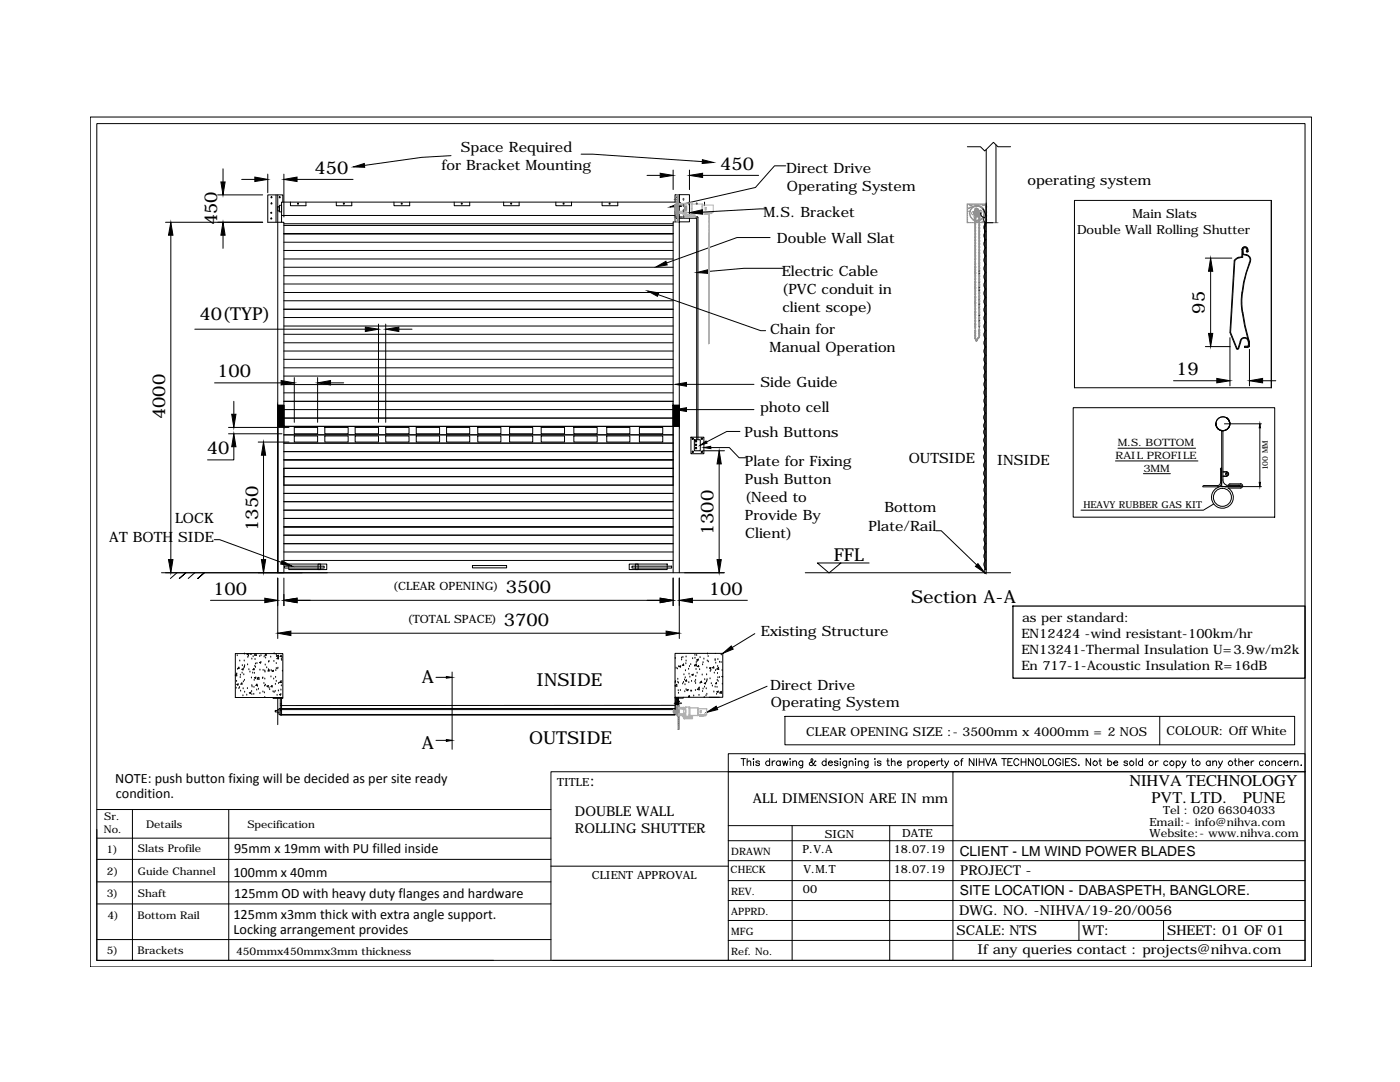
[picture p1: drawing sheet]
<svg xmlns="http://www.w3.org/2000/svg" width="279mm" height="216mm" viewBox="0 0 279 216" stroke-linecap="round" stroke-linejoin="round" font-family="sans-serif">
<defs><g id="words">
<g font-size="3.6">
<text x="62.8" y="34.7">450</text>
<text x="143.7" y="33.9">450</text>
<text x="43.4" y="45" transform="rotate(-90 43.4 45)">450</text>
<text x="39.8" y="63.9">40(TYP)</text>
<text x="240.5" y="62.6" transform="rotate(-90 240.5 62.6)">95</text>
<text x="43.4" y="75.3">100</text>
<text x="234.8" y="74.8">19</text>
<text x="32.9" y="83.7" transform="rotate(-90 32.9 83.7)">4000</text>
<text x="41.3" y="90.6">40</text>
<text x="51.5" y="105.9" transform="rotate(-90 51.5 105.9)">1350</text>
<text x="142.4" y="106.8" transform="rotate(-90 142.4 106.8)">1300</text>
<text x="166.4" y="112">FFL</text>
<text x="42.6" y="118.7">100</text>
<text x="100.9" y="118.3">3500</text>
<text x="141.5" y="118.7">100</text>
<text x="100.6" y="124.8">3700</text>
<text x="181.8" y="120.3">Section A-A</text>
<text x="84.2" y="136.3">A</text>
<text x="107.1" y="136.8">INSIDE</text>
<text x="84.2" y="149.5">A</text>
<text x="105.6" y="148.5">OUTSIDE</text>
</g>
<g font-size="3.3">
<text x="225.4" y="156.7">NIHVA TECHNOLOGY</text>
<text x="229.8" y="160.2">PVT. LTD.</text>
<text x="248" y="160.2">PUNE</text>
</g>
<text font-size="3" x="117.7" y="156.9">:</text>
<g font-size="2.8">
<text x="88.1" y="33.9">for Bracket Mounting</text>
<text x="92" y="30.3">Space Required</text>
<text x="156.9" y="34.6">Direct Drive</text>
<text x="157" y="38.2">Operating System</text>
<text x="205" y="36.9">operating system</text>
<text x="152.4" y="43.3">M.S. Bracket</text>
<text x="155" y="48.4">Double Wall Slat</text>
<text x="156.1" y="55.1">Electric Cable</text>
<text x="156.1" y="58.7">(PVC conduit in</text>
<text x="156.2" y="62.3">client scope)</text>
<text x="153.6" y="70.2">Manual Operation</text>
<text x="153.7" y="66.6">Chain for</text>
<text x="151.8" y="77.2">Side Guide</text>
<text x="151.7" y="82.2">photo cell</text>
<text x="148.6" y="87.1">Push Buttons</text>
<text x="148.6" y="93">Plate for Fixing</text>
<text x="181.4" y="92.4">OUTSIDE</text>
<text x="199" y="92.8">INSIDE</text>
<text x="148.6" y="96.5">Push Button</text>
<text x="148.6" y="100.1">(Need to</text>
<text x="34.9" y="104.3">LOCK</text>
<text x="148.6" y="103.7">Provide By</text>
<text x="148.7" y="107.3">Client)</text>
<text x="173.3" y="106">Plate/Rail</text>
<text x="176.5" y="102.1">Bottom</text>
<text x="21.8" y="108.2">AT BOTH SIDE</text>
<text x="151.8" y="126.9">Existing Structure</text>
<text x="153.7" y="137.6">Direct Drive</text>
<text x="153.8" y="141.2">Operating System</text>
<text x="23" y="156.2">NOTE: push button fixing will be decided as per site ready</text>
<text x="23.1" y="159.3">condition.</text>
<text x="46.7" y="170.2">95mm x 19mm with PU filled inside</text>
<text x="191.5" y="170.8">CLIENT - LM WIND POWER BLADES</text>
<text x="46.6" y="175.1">100mm x 40mm</text>
<text x="46.7" y="179.3">125mm OD with heavy duty flanges and hardware</text>
<text x="191.6" y="178.6">SITE LOCATION - DABASPETH, BANGLORE.</text>
<text x="46.6" y="183.4">125mm x3mm thick with extra angle support.</text>
<text x="46.6" y="186.5">Locking arrangement provides</text>
</g>
<g font-size="2.7">
<text x="150.3" y="160.2">ALL DIMENSION ARE IN mm</text>
<text x="114.7" y="162.8">DOUBLE WALL</text>
<text x="114.7" y="166.1">ROLLING SHUTTER</text>
<text x="191.6" y="174.6">PROJECT -</text>
<text x="191.4" y="182.7">DWG. NO. -NIHVA/19-20/0056</text>
<text x="190.9" y="186.6">SCALE: NTS</text>
<text x="195.1" y="190.4">If any queries contact : projects@nihva.com</text>
<text x="216" y="186.6">WT:</text>
<text x="232.9" y="186.6">SHEET: 01 OF 01</text>
</g>
<g font-size="2.6">
<text x="204" y="124.1">as per standard:</text>
<text x="203.8" y="127.3">EN12424 -wind resistant-100km/hr</text>
<text x="203.8" y="130.5">EN13241-Thermal Insulation U=3.9w/m2k</text>
<text x="203.8" y="133.8">En 717-1-Acoustic Insulation R=16dB</text>
</g>
<g font-size="2.5">
<text x="214.9" y="46.7">Double Wall Rolling Shutter</text>
<text x="226" y="43.5">Main Slats</text>
<text x="160.9" y="146.8">CLEAR OPENING SIZE :- 3500mm x 4000mm = 2 NOS</text>
<text x="232.8" y="146.6">COLOUR: Off White</text>
</g>
<g font-size="2.3">
<text x="78.4" y="117.8">(CLEAR OPENING)</text>
<text x="81.3" y="124.4">(TOTAL SPACE)</text>
</g>
<g font-size="2.2">
<text x="111.2" y="156.9">TITLE</text>
<text x="164.6" y="167.2">SIGN</text>
<text x="180.1" y="167">DATE</text>
<text x="229.4" y="164.8">Email:- info@nihva.com</text>
<text x="229.4" y="167">Website:- www.nihva.com</text>
<text x="232.1" y="162.5">Tel : 020 66304033</text>
<text x="160.2" y="170.1">P.V.A</text>
<text x="178.4" y="170.2">18.07.19</text>
<text x="118.1" y="175.4">CLIENT APPROVAL</text>
<text x="160.2" y="178.1">00</text>
<text x="160.4" y="174.1">V.M.T</text>
<text x="178.4" y="174.1">18.07.19</text>
</g>
<g font-size="2.1">
<text x="20.7" y="166.2">No.</text>
<text x="20.8" y="163.6">Sr.</text>
<text x="29.1" y="165.2">Details</text>
<text x="49.4" y="165.1">Specification</text>
<text x="21.2" y="170.1">1)</text>
<text x="27.5" y="170">Slats Profile</text>
<text x="21.3" y="179">3)</text>
<text x="21.4" y="174.6">2)</text>
<text x="27.5" y="174.6">Guide Channel</text>
<text x="27.5" y="179">Shaft</text>
<text x="21.4" y="183.4">4)</text>
<text x="27.4" y="183.4">Bottom Rail</text>
<text x="21.3" y="190.4">5)</text>
<text x="27.4" y="190.4">Brackets</text>
<text x="47.1" y="190.6">450mmx450mmx3mm thickness</text>
</g>
<g font-size="2">
<text x="223.1" y="89">M.S. BOTTOM</text>
<text x="222.6" y="91.6">RAIL PROFILE</text>
<text x="228.2" y="94.1">3MM</text>
<text x="145.9" y="170.6">DRAWN</text>
<text x="145.8" y="174.1">CHECK</text>
<text x="145.9" y="178.5">REV.</text>
<text x="145.9" y="182.5">APPRD.</text>
<text x="145.9" y="186.5">MFG</text>
<text x="145.9" y="190.5">Ref. No.</text>
</g>
<text font-size="1.9" x="216.2" y="101.4">HEAVY RUBBER GAS KIT</text>
<text font-size="1.5" x="253" y="93.9" transform="rotate(-90 253 93.9)">100 MM</text>
</g></defs>
<!-- layer: 0 -->
<g fill="none" stroke="#000" stroke-width=".2">
<path d="M18 23.4h243.8v169.5h-243.8zM19.3 24.7h241.1v166.9h-241.1zM43.4 38.9h9M44.5 33.7v2.6M48.2 35.8h2.7M53.4 34.7v3.8M55.1 38.9v5.4M55.4 38.9v75.4h1.3v-69.9h-.5v-4.1h78.8v.7M56.7 34.7v8.6M59.3 35.8h11.2M90 31.1l-5.8 .3-11.5 1.6M116 30.8h2.3l21.8 1.4"/>
<path d="M129.1 35h2.7M134.3 33.9v3.9M137.6 33.9v3.9M140.2 35h11.2M156.8 33.1h-2.2l-3.8 4.3-14.9 3.4M193.1 29.3h2.6l.8 .8 1.8-1.7 .9 .9h2.5M196.8 29.8v14.6h1.4M198.8 28.9v15.5M214.4 40h39.3v37.4h-39.3zM33 44.4h19.4M34.1 46.9v64.8M44.5 46.9v2.7"/>
<path d="M55.4 41.3h.4v.8h-.4zM55.8 41h.4v1.3h-.4zM56.2 43h78.5M56.4 40.3v-1.4h-3v5.5h2.8M56.7 44.6h77.6M56.7 46.6h77.6M56.7 45h77.6M56.7 58.4h77.6M56.7 56.7h77.6M56.7 55h77.6M56.7 53.3h77.6M56.7 51.7h77.6"/>
<path d="M56.7 50h77.6M56.7 48.3h77.6M58 40.3v.7h3.1v-.7M67.1 40.3v.7h3.1v-.7M78.6 40.3v.7h3.2v-.7M90.6 40.3v.7h3.1v-.7M100.5 40.3v.7h3.1v-.7M110.9 40.3v.7h3.2v-.7M120.2 40.3v.7h3.1v-.7M131.3 58.8l20.5 7.2h1M134.3 46.6h-77.6h77.6M134.7 41.3h.5"/>
<path d="M134.7 40.3v-1.5h.9v2M134.7 41v3.3M135 40.5l.1 .1-.1 .1M135 43.3h4.2M135 43.5h3.9M137.5 40.3v.6M138.9 43.5l.1 .2v44M139.1 43.3l.2 .1v44.3M140.6 40.3v.7M152.6 41.7l-12.4 .6M153.7 47.4h-6.6l-14.1 5.1M156.3 53.5h-7.8l-7.2 .7"/>
<path d="M195.4 54.3h.1M195.4 54.8h.1M195.4 57.6h.1M195.4 58.1h.1M195.4 53.2h.1M195.4 56.5h.1M195.4 59.8h.1M195.7 42.5l.2 .6 .6 .3-.2 .6 .4 .5M196.2 41.7l.5 1.3v1.5M196.5 45.2v3.3M196.7 44.4v.8M196.7 44.5v69.1"/>
<path d="M196.7 47.8a1.02 1.02 0 0 0 0 1.6 1.07 1.07 0 0 0 0 1.7 1.07 1.07 0 0 0 0 1.6 1.04 1.04 0 0 0 0 1.7 1.07 1.07 0 0 0 0 1.6 1.07 1.07 0 0 0 0 1.7 1.07 1.07 0 0 0 0 1.6M196.7 59.4a1.04 1.04 0 0 0 0 1.6M196.7 44.5a1.04 1.04 0 0 0 0 1.7M196.7 46.2a1.04 1.04 0 0 0 0 1.6M196.8 40.8v73.6h-.3v-70M240.6 51.5h5.2M241.6 54.1v12.4M246.3 52.1l-.8 14.2M247.3 51.5l-.5 .2-.4 .4-.8 14.2 1.3 3.3M247.8 49.8a.61 .61 0 0 1 .7-.6 .61 .61 0 0 1 .6 .7M247.9 58.3l-.2 1.7 .2 2.3M247.9 49.8l-.1 1.5a1.67 1.67 0 0 0-1.5 .7"/>
<path d="M247.9 49.9a.53 .53 0 0 1 .6-.6 .53 .53 0 0 1 .5 .6M248 49.9v1.4l-.8 .2M248 58.3l-.2 2.3 .2 1.7M248 50.8l.8 .2M248 49.9a.4 .4 0 0 1 .5-.5 .4 .4 0 0 1 .3 .5M248.1 49.9v.8l.7 .1M248.7 50.1l.2 .2 .2-.1M248.8 50.8a1.08 1.08 0 0 1 .6 1.7M248.8 50.9a.95 .95 0 0 1 .5 1.5M248.8 50.1h.1M248.8 50v.1M248.9 49.9l-.1 .3"/>
<path d="M249 50v.2M249.1 49.9v.3M249.3 52.5l-1.1 3.8-.3 2M249.4 52.5l-.6 1.9-.8 3.9M38.9 65.7h34M42.8 76.4h13.3M56.7 76.7h77.6M56.7 75h77.6M56.7 73.4h77.6M56.7 71.7h77.6M56.7 70h77.6M56.7 68.4h77.6"/>
<path d="M56.7 66.7h77.6M56.7 65.1h77.6M56.7 63.4h77.6M56.7 61.7h77.6M56.7 60h77.6M56.7 78.4h77.6M58.7 75.3v9M63.4 75.3v9M66 76.4h2.6M75.5 64.7v19.6M77 64.7v19.6M79.6 65.7h2.6"/>
<path d="M137 76.7h13.5M195.4 60.9h.1M195.4 63.1h.1M195.4 64.2h.1M195.4 61.4h.1M195.4 65.2v.1M196.7 61a1.04 1.04 0 0 0 0 1.6M196.7 62.7a1.04 1.04 0 0 0 0 1.6M196.7 64.3a1.04 1.04 0 0 0 0 1.6M196.7 66a1.04 1.04 0 0 0 0 1.6M196.7 67.6a1.04 1.04 0 0 0 0 1.6 1.07 1.07 0 0 0 0 1.7 1.07 1.07 0 0 0 0 1.6 1.07 1.07 0 0 0 0 1.7 1.07 1.07 0 0 0 0 1.6 1.07 1.07 0 0 0 0 1.7M196.7 77.5a1.04 1.04 0 0 0 0 1.6"/>
<path d="M196.7 79.2a1.04 1.04 0 0 0 0 1.6M234.2 76h8.6M240.6 69.2h4.9M245.5 66.4l1.3 3.2M245.5 67.4v9.6M247.1 69.5h-.2M247.2 69.5l-.2 .2-.3-.1M247.9 62.3l.5 2.8 .8 3v1l-.8 .1M248 62.3l.5 2.7 .9 3.1v1.1l-.4 .1h-.6v-.2l.7-.2v-.7M249 67.7a.87 .87 0 0 0-.9-.3 .87 .87 0 0 0-.6 .8l-.4 1.3M249.1 68.2a.74 .74 0 0 0-.7-.7 .74 .74 0 0 0-.8 .7l-.4 1.4M249.4 69.7v7.3"/>
<path d="M252 76h2.6M45.6 85.3h12.1M45.6 86.6h10.7M46.7 89.1v2.7h-5.3M46.7 80.1v2.6M51.5 88.2h6.2M52.6 90.8v20.9M55.4 85.3v29M55.5 85.3v29M56.7 85.1h77.6v11.7h-77.6v-3.3h77.6M56.7 98.5h77.6M56.7 95.1h77.6"/>
<path d="M56.7 91.8h77.6M56.7 90.1h77.6M56.7 88.4h77.6M56.7 86.8h77.6M56.7 83.4h77.6M56.7 81.7h77.6M56.7 80.1h77.6M58.7 87h4.7v1.2h-4.7zM58.7 85.3h4.7v1.3h-4.7zM64.8 87h4.7v1.2h-4.7zM64.8 85.3h4.7v1.3h-4.7zM70.9 87h4.6v1.2h-4.6z"/>
<path d="M70.9 85.3h4.6v1.3h-4.6zM77 87h4.6v1.2h-4.6zM77 85.3h4.6v1.3h-4.6zM83.1 87h4.6v1.2h-4.6zM83.1 85.3h4.6v1.3h-4.6zM89.1 87h4.6v1.2h-4.6zM89.1 85.3h4.6v1.3h-4.6zM95.3 87h4.7v1.2h-4.7zM95.3 85.3h4.7v1.3h-4.7zM101.7 87h4.6v1.2h-4.6zM101.7 85.3h4.6v1.3h-4.6zM108 87h4.7v1.2h-4.7z"/>
<path d="M108 85.3h4.7v1.3h-4.7zM114.5 87h4.7v1.2h-4.7zM114.5 85.3h4.7v1.3h-4.7zM121.1 87h4.6v1.2h-4.6zM121.1 85.3h4.6v1.3h-4.6zM127.6 87h4.7v1.2h-4.7zM127.6 85.3h4.7v1.3h-4.7zM137 81.7h13.5M137.9 87.2h2.6v3.3h-2.6zM138.6 87.7h1.2v2.2h-1.2zM140.2 89.9h4.4M141.8 89.3h3.8l1.9 2h1.4"/>
<path d="M143.5 92.6v19.1M147.7 86.1h-2.7l-4 2.1M196.7 85.4a1.04 1.04 0 0 0 0 1.6 1.07 1.07 0 0 0 0 1.7M196.7 88.7a1.04 1.04 0 0 0 0 1.6M196.7 90.3a1.04 1.04 0 0 0 0 1.7M196.7 92a1.04 1.04 0 0 0 0 1.6M196.7 93.6a1.04 1.04 0 0 0 0 1.7M196.7 95.3a1.04 1.04 0 0 0 0 1.6M196.7 82.5a1.04 1.04 0 0 0 0 1.6M196.7 84.1a1.04 1.04 0 0 0 0 1.6M196.7 96.9a1.04 1.04 0 0 0 0 1.7 1.07 1.07 0 0 0 0 1.6 1.07 1.07 0 0 0 0 1.7 1.07 1.07 0 0 0 0 1.6 1.07 1.07 0 0 0 0 1.7 1.07 1.07 0 0 0 0 1.6M196.7 80.8a1.04 1.04 0 0 0 0 1.6"/>
<path d="M214.2 81.4h40.2v21.8h-40.2zM222.6 92h16.5M223.1 89.4h15.5M228.2 94.5h5.4M240.1 97.1h2.9M240.3 96.9h2.7M240.3 96.9l-.3 .2M242.7 84.6h.1M243.3 85.7a1.38 1.38 0 0 1 .1-2.4 1.38 1.38 0 0 1 2 1.2 1.38 1.38 0 0 0-2-1.1 1.38 1.38 0 0 0-.1 2.3M243.6 96.3l-.3 .5-.3 .1M243.7 85.8l.1 .2M243.8 93.4l-.2 .1v2.8"/>
<path d="M243.8 86v11.1h3.7l-.2-.3h-2.5a1.12 1.12 0 0 1-.7-1M243.8 96.3a.83 .83 0 0 1-.8 .8M244.1 94.1h.7a.44 .44 0 0 1 .4 .5 .44 .44 0 0 1-.4 .4l-.7 .1M244.1 94.2h.7a.4 .4 0 0 1 .4 .4 .4 .4 0 0 1-.4 .4h-.7M244.1 85.9v9.9M244.4 84.6h7.3M244.8 83.4a1.38 1.38 0 0 1-.1 2.4 1.38 1.38 0 0 1-2-1.3M244.8 83.3a1.42 1.42 0 0 1-.1 2.5 1.42 1.42 0 0 1-2.1-1.3M245.3 96.8h2.3M245.4 96.5l-.2 .3M245.5 84.5h.1M245.5 96.5h2.1"/>
<path d="M247.6 96.5a.44 .44 0 0 1 .4 .4 .44 .44 0 0 1-.4 .5h-2.5a2.18 2.18 0 0 1 .1 3.6 2.18 2.18 0 0 1-3.4-1.4 2.18 2.18 0 0 1 2.7-2.5h3.1l.1-.1-.1-.2M247.8 97.1h3.9M251.4 85.4v10.9M32.2 114.3h112.4M35.3 114.3l-1.3 1.1M35.8 115.4l1.3-1.1-1.3 1.1M38.9 114.3l-1.3 1.1M39.5 115.4l1.3-1.1-1.3 1.1M42 119.8h10.8M42.8 107.7h1l12.3 4.5M55.4 115.3v12.1M56.7 111.8h77.6"/>
<path d="M56.7 110.1h77.6M56.7 108.5h77.6M56.7 106.8h77.6M56.7 105.1h77.6M56.7 103.4h77.6M56.7 101.8h77.6M56.7 115.3v5.5M56.7 100.1h77.6M56.8 113h7.9v.4h-7.9zM57.6 112.6h7.6v1.1h-7.6zM59.3 119.8h72.5M63.5 112.6h.5v1.1h-.5z"/>
<path d="M94.3 112.8h6.8v.5h-6.8zM125.6 112.6h7.6v1.1h-7.6zM126.1 113h7.9v.4h-7.9zM126.8 112.6h.6v1.1h-.6zM134.3 114.3v-70h3.3v-5.5h-2v75.5M134.3 115.3v5.5M135.6 115.3v12.1M138.2 119.8h11M160.7 114.3h41M167.8 112.3l-2.3 2-2.4-2h10.4M186.8 105.9h1l7.1 6.8M196.5 113.6h.3"/>
<path d="M196.7 106.8a1.04 1.04 0 0 0 0 1.7M196.7 108.5a1.04 1.04 0 0 0 0 1.6M196.7 110.2a1.04 1.04 0 0 0 0 1.6M196.7 111.8a1.04 1.04 0 0 0 0 1.6M242.2 100.6l-2 1.2h-24.5M47 130.4h9.4v8.8h-9.4zM47 134.7l.2-.3 .1 .5-.3-.1M47.1 137.3h.1M47.2 136h.1M47.3 134.5h.1M47.3 136.6l.3-.1-.1 .2zM47.3 130.8h.1"/>
<path d="M47.4 133.5h.1M47.7 137.4h.1M47.7 133.1v.3h-.2zM47.8 137.2h.1M47.9 131.9h.1M47.9 135.2h.1M48 134.7h.1M48 137.9h.1M48.3 136.3v.2h-.2zM48.3 133.5l.3-.1-.1 .3zM48.3 134.3h.1M48.4 132.8h.1"/>
<path d="M48.5 138.8h.1M48.5 137.4h.1M48.6 136h.1M48.7 134.6h.1M48.7 133.3h.1M48.7 131.9h.1M48.8 130.5h.1M48.8 135.7h.1M48.8 133.1h.1M48.8 132.8h.1M48.8 138.1h.1M49.2 138.7h.1"/>
<path d="M49.4 137.4h.1M49.4 132.7h.1M49.5 131.2h.1M49.5 130.4l-.2 .1 .2 .2 .1-.3M49.6 130.9h.1M49.7 133.6h.1M49.9 134.1h.1M50 130.4h.1M50.1 138.2h-.3l.2 .2M50.1 138.1l-.1 .3M50.2 135.3h.1M50.2 138h.1"/>
<path d="M50.3 138.6h.1M50.3 131.5h.1M50.3 136.8h.1M50.3 137.1h.1M50.4 134.3h.1M50.5 131h.1M50.6 138.5h.1M50.7 137.1h.1M50.7 133.4v.2h-.2zM50.7 135.7h.1M50.8 134.4h.1M50.8 130.7l.3-.3 .1 .4z"/>
<path d="M50.8 135.2l.3-.1-.1 .3zM50.9 133h.1M50.9 131.6h.1M51 132.5h.1M51 133.2h.1M51.2 137.7h.1M51.3 132.4h.1M51.3 136.5v.3h-.2zM51.3 135.5l.4-.3v.3zM51.4 136.9h.1M51.4 135.4h.1M51.6 137.5h.1"/>
<path d="M51.8 132.2l.3-.1-.1 .2zM51.8 131h.1M51.9 138.4h.1M51.9 133.7h.1M52.1 130.8h.1M52.4 135.4h.1M52.5 135.3h.1M52.5 138.1h.1M52.5 133.8h.1M52.7 136.4h.1M52.7 131.1h.1M52.8 138.2h.1"/>
<path d="M52.8 136.9h.1M52.8 135.5h.1M52.8 133.9h.1M52.8 139.2h.1M52.9 134.1h.1M52.9 132.7h.1M53 136.7h.1M53 131.3h.1M53.1 130.5v.3h-.2zM53.2 133.3h.1M53.3 136.9l.3-.1-.1 .3zM53.6 133.6h.1"/>
<path d="M53.6 132.1h.1M53.7 132h.1M53.7 137.3h.1M53.7 133.6v.3h-.2zM53.8 137.6h.1M54 131.1h.1M54.1 135.1h.1M54.1 133.8h.1M54.3 136.8v.3l-.2-.1zM54.3 133.9l.3-.1-.1 .2zM54.5 139.2v.1h1.9v-.1M54.5 138h.1"/>
<path d="M54.6 135.5h.1M54.7 132h.1M54.7 130.5h.1M54.7 138.2h.1M54.9 138h.1M55 136.6h.1M55 135.2h.1M55 133.8h.1M55.1 132.4h.1M55.1 133.4h.1M55.1 130.7h.1M55.1 136h.1"/>
<path d="M55.2 131h.1M55.3 133.5h.1M55.3 138.8h.1M55.3 130.8h.3l-.1 .2zM55.4 139.2v5.4M55.5 133.3h.1M55.6 137.9h.1M55.6 131.1v.4l-.3-.1zM55.6 136.4h.1M55.8 138.6l.3-.1-.1 .2zM55.9 139.3v3.4h.3v-3.4M56.1 137.7h.1"/>
<path d="M56.1 130.8v.2h-.2zM56.1 135.8v.4h-.3zM56.1 131.6h.1M56.1 136.8h.1M56.2 131.8h.1M56.3 131.2h.1M56.4 133.9h.1M58.1 126.4h74.8M87 135.2h2.1M90.2 134.1v15.4M134.7 139.1v3.6h-78.6M134.7 130.4h9.5v8.7h-9.5z"/>
<path d="M134.7 136.8l.4-.2v.3h-.4M134.7 135.9h.1l-.1 .2M134.8 131.4h.1M134.8 140l.6 .3M134.8 139.4l.6 .4M134.8 139.3l.6 .3M134.8 139.8l.6 .4M134.8 139.6l.6 .3M134.9 133.3h.1M135 139.2l.4 .2M135.2 133.5h.1M135.3 136.1h.1"/>
<path d="M135.3 135.5h.1M135.3 139.2h.1M135.4 139.3v3.3h-.2l-.2-.5 .1-.3h-.2l.4-.7v-1.5h-.4v2M135.4 137.8h.1M135.4 136.3h.1M135.4 138.3h.1M135.4 139.1v5.5M135.4 133h.1M135.5 139.9l.1 .1M135.6 133l.3-.1-.1 .2zM135.8 137.8h.1M136 131.7h.1"/>
<path d="M136 131.3h.1M136.2 136.5h.1M136.3 131.2h.1M136.4 139.1v.2h-1.7M136.4 136.2h.1M136.4 132.5l.1 .3-.3-.1zM136.5 134.6h.1M136.6 135.7h.1M136.7 138h.1M136.7 136.6h.1M136.8 135.2h.1M136.8 133.8h.1"/>
<path d="M136.9 132.4h.1M136.9 131.1h.1M136.9 137.6h.1M136.9 131.9h.1M137 135.7v.2h-.2zM137 137.7l.3-.1v.2zM137.4 133.5h.1M137.5 136.2h.1M137.5 134.5h.1M137.6 138.8v.3h-.2zM137.6 133h.1M137.7 135.1h.1"/>
<path d="M137.9 132.6h.1M137.9 137.9h.1M138 136h.1M138 137.9h.1M138.1 134.6l.3-.1-.1 .3zM138.2 131.4h.1M138.4 138.9h.1M138.6 132.9h.1M138.6 132.8l.4-.3v.4zM138.7 131.3h.1M138.7 130.8h.1M138.7 136h.1"/>
<path d="M138.8 137.8h.1M138.8 136.4h.1M138.8 135.7h.1M138.9 135h.1M138.9 133.6h.1M139 132.2h.1M139 130.8h.1M139.1 131.6l.3-.1-.1 .3zM139.1 134.3h.1M139.1 132h.1M139.2 137.6l.3-.4v.5zM139.2 133l.2-.2 .1 .2z"/>
<path d="M139.5 138.8h.1M139.5 137.3h.1M139.6 133.6h.1M139.7 131.2h.1M139.7 136.3h.1M140 135.9l.1 .3-.3-.1zM140.1 134.7h.1M140.2 132.7h.1M140.2 138h.1M140.3 132.2h.1M140.3 137.5h.1M140.5 131.5h.1"/>
<path d="M140.5 139.1h.1M140.6 136.3l.3-.1-.1 .3zM140.6 137.1h.1M140.6 135.6h.1M140.9 138.8h.1M140.9 137.4h.1M141 136h.1M141 134.6h.1M141.1 133.3h.1M141.1 138.5h.1M141.1 135.9h.1M141.1 135.6h.1"/>
<path d="M141.2 131.9h.1M141.2 130.5h.1M141.3 131h.1M141.4 132.1h.1M141.5 139.1h2.1M141.6 133.3l.3-.1-.1 .3zM141.7 135.5h.1M141.7 134h.1M141.9 133.7h.1M142 136.4h.1M142.2 136.9h.1M142.2 133.3l.2-.3 .1 .3z"/>
<path d="M142.5 138.1h.1M142.6 134.3h.1M142.7 131.6h.1M142.7 131.8h.1M142.7 137.1h.1M142.7 130.4h.1M142.8 133.8h.1M142.8 132.3h.1M143 136.2v.2h-.2zM143 138.5h.1M143.1 133.5l.3-.3v.4zM143.1 138l.3-.1-.1 .3z"/>
<path d="M143.1 137.1h.1M143.1 135.7h.1M143.2 134.4h.1M143.2 133h.1M143.3 131.6h.1M143.3 135.2h.1M143.3 136h.1M143.6 135.2h.1M143.6 132.2h.1M143.7 138.2h.1M143.9 132.2h.1M143.9 130.7h.1"/>
<path d="M143.9 138l.1 .3h-.3zM144.1 133.8h.1M144.2 136.5h.1M144.2 134.9l-.1 .1 .1 .1M150.6 126.4l-4.5 2.8M153.1 136.9l-10 4.4M55.4 141.8h-.5v.3h.5M55.4 141.6h.3M55.4 142.2h.3M55.9 140.4h.3M55.9 141.8h.3M55.9 141.5h.3"/>
<path d="M56.2 141.6h78.5M56.2 142.6h78.5M87 147.7h2.1M134.5 140.3h1.5l-1.2 .1M134.7 141.4h-79v1.2h.2M134.7 140.7l-78.8 .1M134.8 140.3h.7M134.8 140.2l.3 .1M135.1 141.7h.2l-.1 .6zM135.5 140.4v5.1M145.3 154v37.6M147.9 151.4h.9"/>
<path d="M148.4 151.4v1.4M149.1 152.1l.4-.3 .3 .1v.9M149.1 151.4v1.4M150.4 151.4v.1zM150.4 151.9v.9M151.6 152a.4 .4 0 0 0-.4-.2 .4 .4 0 0 0-.4 .2l.7 .3 .1 .3a.4 .4 0 0 1-.4 .2 .4 .4 0 0 1-.4-.2M153.6 152a.45 .45 0 0 0-.7 0 .45 .45 0 0 0 0 .6 .45 .45 0 0 0 .7 0M153.6 151.4v1.4M154.1 151.8v1M154.7 151.8l-.4 .1-.2 .3M155.7 152a.45 .45 0 0 0-.6 0 .45 .45 0 0 0 0 .6 .45 .45 0 0 0 .6 0M155.7 151.8v1"/>
<path d="M156.2 151.8l.2 1 .3-1 .3 1 .2-1M156.6 142.9h101.8v5.7h-101.8zM157.7 151.4v.1zM157.7 151.9v.9M158.2 152.1l.4-.3 .3 .1 .1 .9M158.2 151.8v1M160.2 151.8v1.3l-.3 .1-.3-.1M160.2 152a.45 .45 0 0 0-.7 0 .45 .45 0 0 0 0 .6 .45 .45 0 0 0 .7 0M162.8 152l-.1-.2a.87 .87 0 0 1-1.1 .9v-.5l.6-.5-.2-.3-.1 .2v.3l.6 .8 .3 .1v-.2M164.9 152a.45 .45 0 0 0-.7 0 .45 .45 0 0 0 0 .6 .45 .45 0 0 0 .7 0M164.9 151.4v1.4M165.3 152.2h.8a.44 .44 0 0 0-.6-.3 .44 .44 0 0 0-.2 .6 .44 .44 0 0 0 .7 .2l.1-.1"/>
<path d="M167.2 152a.4 .4 0 0 0-.3-.2 .4 .4 0 0 0-.4 .2l.7 .3v.3a.4 .4 0 0 1-.3 .2 .4 .4 0 0 1-.4-.2M167.7 151.4v.1zM167.7 151.9v.9M169 151.8l-.1 1.3-.2 .1-.3-.1M169 152a.45 .45 0 0 0-.7 0 .45 .45 0 0 0 0 .6 .45 .45 0 0 0 .7 0M169.5 152.1l.3-.3 .4 .1v.9M169.5 151.8v1M170.7 151.4v.1zM170.7 151.9v.9M171.3 152.1l.3-.3 .3 .1 .1 .9M171.3 151.8v1M173.2 151.8v1.3l-.2 .1-.4-.1"/>
<path d="M173.2 152a.43 .43 0 0 0-.6 0 .43 .43 0 0 0 0 .6 .43 .43 0 0 0 .6 0M174.6 151.4v.1zM174.6 151.9v.9M175.8 152a.41 .41 0 0 0-.7 0l.6 .3 .1 .3a.41 .41 0 0 1-.7 0M177 151.8h.4M177.2 151.4v1.1v.2l.3 .1M177.9 152.1l.3-.3 .4 .1v.9M177.9 151.4v1.4M179.1 152.2h.8a.44 .44 0 0 0-.7-.3 .44 .44 0 0 0 .1 .8 .38 .38 0 0 0 .6-.1M181.2 152a.43 .43 0 0 1 .6 0 .43 .43 0 0 1 0 .6 .43 .43 0 0 1-.6 0M181.2 151.8v1.4M182.4 151.8v1"/>
<path d="M183 151.8l-.4 .1-.2 .3M184.5 152a.45 .45 0 0 1 .7 0 .45 .45 0 0 1 0 .6 .45 .45 0 0 1-.7 0M184.5 151.8v1.4M185.7 152.2h.8a.44 .44 0 0 0-.7-.3 .44 .44 0 0 0 .1 .8 .38 .38 0 0 0 .6-.1M187 151.8v1M187.6 151.8l-.4 .1-.2 .3M187.7 151.8h.5M187.9 151.4v1.1l.4 .3M188.5 151.8l.4 1 .4-1M188.9 152.8l-.4 .4M190.2 154h-80.2v37.6M191.7 151.8h.4"/>
<path d="M192.2 151.4l-.3 .2v1.2M194.4 151.4v1.4l-1-1.4v1.4M194.9 151.4v1.4M195.4 151.4v1.4M195.4 152h1M196.4 151.4v1.4M196.7 151.4l.5 1.4 .6-1.4M197.9 152.8l.5-1.4 .5 1.4M198 152.3h.7M199.9 151.4h.9M200.4 151.4v1.4M201.1 152h.6"/>
<path d="M202 151.4h-.9v1.4h.9M203.3 151.7a.59 .59 0 0 0-.8-.2 .59 .59 0 0 0-.1 .9l.3 .4h.3l.3-.4M203.8 152h.9M203.8 151.4v1.4M204.7 151.4v1.4M206.2 151.4v1.4l-1-1.4v1.4M206.8 151.6a.63 .63 0 0 1 .9 .1 .63 .63 0 0 1-.1 .9 .63 .63 0 0 1-.9-.1 .63 .63 0 0 1 .1-.9zM208.2 151.4v1.4h.8M209.4 151.6a.63 .63 0 0 1 .8 .1 .63 .63 0 0 1 0 .9 .63 .63 0 0 1-.9-.1 .63 .63 0 0 1 .1-.9zM211.7 151.7a.59 .59 0 0 0-.9-.2 .59 .59 0 0 0-.1 .9 .48 .48 0 0 0 .6 .4 .48 .48 0 0 0 .4-.6h-.4M212.1 151.4v1.4M212.7 152h.5"/>
<path d="M213.5 151.4h-.8v1.4h.8M214.8 151.6a.52 .52 0 0 0-.5-.2 .52 .52 0 0 0-.5 .3l.9 .5 .1 .4a.59 .59 0 0 1-1 0M215.2 152.7h.2zM217.6 151.4v1.4l-.8-1.4v1.4M219.3 151.8h.5M219.5 151.4v1.1l.4 .3M221.1 152a.45 .45 0 0 1 .6 0 .45 .45 0 0 1 0 .6 .45 .45 0 0 1-.6 0M221.1 151.4v1.4M222.3 152.2h.8a.44 .44 0 0 0-.7-.3 .44 .44 0 0 0 .1 .8 .38 .38 0 0 0 .6-.1M225 152a.4 .4 0 0 0-.3-.2 .4 .4 0 0 0-.4 .2l.7 .3v.3a.4 .4 0 0 1-.3 .2 .4 .4 0 0 1-.4-.2M226.8 151.4v1.4M228 152a.45 .45 0 0 0-.6 0 .45 .45 0 0 0 0 .6 .45 .45 0 0 0 .6 0"/>
<path d="M228 151.4v1.4M230.6 151.8v1M231.2 151.8l-.4 .1-.2 .3M231.5 142.9v5.7M233.1 152a.45 .45 0 0 0-.7 0 .45 .45 0 0 0 0 .6 .45 .45 0 0 0 .7 0M234.8 152a.45 .45 0 0 1 .6 0 .45 .45 0 0 1 0 .6 .45 .45 0 0 1-.6 0M234.8 151.8v1.4M235.9 151.8l.4 1 .4-1M236.3 152.8l-.5 .4M237.8 151.8h.4M238 151.4v1.1l.3 .3M241.5 152a.45 .45 0 0 0-.6 0 .45 .45 0 0 0 0 .6 .45 .45 0 0 0 .6 0"/>
<path d="M241.5 151.8v1M242 152.1l.4-.3 .3 .1 .1 .9M242 151.8v1M243.2 151.8l.4 1 .4-1M243.6 152.8l-.5 .4M246.3 151.8h.5M246.5 151.4v1.1l.4 .3M247.2 152.1l.4-.3 .3 .1 .1 .9M247.2 151.4v1.4M248.4 152.2h.8a.44 .44 0 0 0-.7-.3 .44 .44 0 0 0 .1 .8 .38 .38 0 0 0 .6-.1M249.7 151.8v1M250.2 151.8l-.3 .1-.2 .3"/>
<path d="M252.1 152a.43 .43 0 0 0-.6 0 .43 .43 0 0 0 0 .6 .43 .43 0 0 0 .6 0M253.8 152.1l.4-.3 .3 .1 .1 .9M253.8 151.8v1M255.8 152a.45 .45 0 0 0-.6 0 .45 .45 0 0 0 0 .6 .45 .45 0 0 0 .6 0M256.2 152.2h.8a.44 .44 0 0 0-.7-.3 .44 .44 0 0 0 .1 .8 .38 .38 0 0 0 .6-.1M257.5 151.8v1M258 151.8l-.3 .1-.2 .3M258.3 152.1l.4-.3 .3 .1 .1 .9M258.3 151.8v1M259.6 152.7h.1zM19.3 165.5v26.1h79.2M19.3 161.5h90.7"/>
<path d="M19.3 167.2h90.7M19.3 171.5h90.7M19.3 176h90.7M26.4 161.5v30.1M45.6 161.5v30.1M110 172.8h35.3M145.3 179.7h115.1M145.3 175.7h115.1M145.3 171.7h115.1M145.3 167.8h115.1M145.3 164.7h44.9M158.1 164.7v26.9"/>
<path d="M177.6 164.7v26.9M19.3 180.4h90.7M19.3 187.5h90.7M110.3 191.6h150.1M145.3 183.7h115.1M145.3 187.6h115.1M190.2 191.6v-37.6h70.2h-115.1v-3.6h115.1v41.2M215.3 183.7v3.9M232.2 183.7v3.9"/>
<circle cx="54.2" cy="39.4" r=".11"/>
<circle cx="55.8" cy="39.4" r=".11"/>
<circle cx="135.2" cy="39.4" r=".11"/>
<circle cx="54.1" cy="43.6" r=".11"/>
<circle cx="54.1" cy="42.5" r=".11"/>
<circle cx="54.2" cy="40.6" r=".11"/>
<circle cx="59.5" cy="40.6" r=".11"/>
<circle cx="68.6" cy="40.6" r=".11"/>
<circle cx="80.2" cy="40.6" r=".11"/>
<circle cx="92.2" cy="40.6" r=".11"/>
<circle cx="102" cy="40.6" r=".11"/>
<circle cx="112.5" cy="40.6" r=".11"/>
<circle cx="121.7" cy="40.6" r=".11"/>
<circle cx="135.2" cy="43.6" r=".11"/>
<circle cx="135.2" cy="42.5" r=".11"/>
<circle cx="139.1" cy="40.6" r=".11"/>
<circle cx="138.3" cy="90.2" r=".15"/>
<circle cx="138.3" cy="87.6" r=".15"/>
<circle cx="138.9" cy="88.1" r=".15"/>
<circle cx="138.9" cy="89.4" r=".15"/>
<circle cx="138.9" cy="88.8" r=".15"/>
<circle cx="140.1" cy="90.2" r=".15"/>
<circle cx="140.1" cy="87.6" r=".15"/>
<circle cx="244" cy="99.2" r="1.8"/>
<circle cx="244.8" cy="94.6" r=".19"/>
<circle cx="183.7" cy="152.3" r=".45"/>
<circle cx="190.9" cy="152.3" r=".45"/>
<circle cx="218.6" cy="152.3" r=".45"/>
<circle cx="225.8" cy="152.3" r=".45"/>
<circle cx="229.7" cy="152.3" r=".45"/>
<circle cx="233.9" cy="152.3" r=".45"/>
<circle cx="239.1" cy="152.3" r=".46"/>
<circle cx="245.6" cy="152.3" r=".45"/>
<circle cx="253" cy="152.3" r=".46"/>
</g>
<g fill="#000" stroke="#000" stroke-width=".2">
<path d="M44.1 36.3h.8l-.4 2.6zM50.9 35.3l2.5 .5-2.5 .4zM56.7 35.8l2.6-.5v.9zM70.5 33.3l2.2-.7 .1 .8zM131.8 34.6l2.5 .4-2.5 .4zM140.2 31.9l2.2 .5-2.3 .2zM137.6 35l2.6-.4v.8zM34.1 44.4l.4 2.5h-.9zM44.5 44.4l.4 2.5h-.8zM129.3 58.1l2.2 .3-.3 .7zM131 53.2l1.9-1.1 .3 .8zM133.7 41.3l2.1-.8 .2 .7z"/>
<path d="M137.6 42.4l2.6-.5v.8zM139 54.4l2.2-.6 .1 .8zM241.6 51.5l.4 2.6h-.8zM56.1 75.9l2.6 .5-2.6 .4zM63.4 76.4l2.6-.5v.9zM72.9 65.3l2.6 .4-2.6 .5zM77 65.7l2.6-.4v.9zM134.8 76.7l2.2-.4v.8zM241.2 66.5h.8l-.4 2.7zM242.8 75.5l2.7 .5-2.7 .4zM249.4 76l2.6-.5v.9zM46.2 82.7h.9l-.4 2.6z"/>
<path d="M46.7 86.6l.4 2.5h-.9zM52.6 88.2l.4 2.6h-.8zM134.8 81.7l2.2-.3v.7zM139.8 88.8l1.1-.8 .2 .4zM140.5 89.3l1.3-.2 .1 .4zM143.5 89.9l.4 2.7h-.8zM251.4 84.6l.2 .8h-.3zM251.3 96.3h.3l-.2 .8zM33.6 111.7h.9l-.4 2.6zM52.2 111.7h.8l-.4 2.6zM52.8 119.4l2.6 .4-2.6 .5zM56.3 111.9l2 1.1-2.3-.4z"/>
<path d="M56.7 119.8l2.6-.4v.9zM131.8 119.4l2.5 .4-2.5 .5zM135.6 119.8l2.6-.4v.9zM143.1 111.7h.8l-.4 2.6zM195.2 112.5l1.3 1.8-1.8-1.3zM55.4 126.4l2.7-.5v.9zM89.1 135l1.1 .2-1.1 .1zM132.9 125.9l2.7 .5-2.7 .4zM144.2 130.4l1.7-1.5 .4 .6zM89.1 147.6l1.1 .1-1.1 .2zM141 142.1l1.9-1.2 .3 .7z"/>
<path d="M55.4 80.9v4.2h1.3zM55.4 80.9h1.3v4.2z"/>
<path d="M134.3 80.9v4.2h1.3zM134.3 80.9h1.3v4.2z"/>
</g>
<path d="M134.7 43.5v.7" fill="none" stroke="#929292" stroke-width=".2"/>
<path d="M134.7 40.8v1.9M134.9 40.8v1.9" fill="none" stroke="#696969" stroke-width=".2"/>
<g fill="none" stroke="#959595" stroke-width=".2">
<path d="M135.1 38.9h.2v5.3h-.2l.2-.1v-5.1zM135.2 40v1.6M135.2 38.9v5.3M135.4 38.9v5.3M134.7 41h.1v1.1zM134.8 41h.1v1.1h-.1M135 40.1l.1 2.9-.1-1.4v1.1l-.1-.1v-2.1l.1-.2v1.3zM135.1 40.1v-.1h.1v1.6M135.2 41.6v1.5h-.1v-.1M135.2 41.6v1.5M135.3 42.3h.1M135.3 42.4h.1"/>
<path d="M135.3 40.7h.1M135.3 40.8h.1M136.7 41.3v.1h.2v-.3v.3h-.2M136.7 41.7h.2v.3v-.3h-.2v.2M136.7 41.7h.1M136.7 41.4h.1M136.9 41.7h.1M136.9 41.2v.7zM136.9 41.3h.1v.5h-.1M136.9 41.4h.1M136.9 41.3v.6M193.1 44.1v.3h.3"/>
<path d="M193.1 41.2v.3M193.1 41.6v.3M193.1 42v.3M193.1 42.4v.3M193.1 42.9v.2M193.1 43.3v.2M193.1 43.7v.3M193.3 41.6h.1M193.3 42.2h.1M193.4 40.8h-.3v.2M193.5 41.6h.1M193.5 40.8h.3"/>
<path d="M193.5 44.4h.3M193.5 42.1l-.2 .1M193.5 40.8v.2M193.6 40.9l.3-.1v.2M193.6 42.5v.2M193.6 41h.3M193.6 42.7h.1M193.6 42.2v.2M193.6 42.7l-.1 .2 .2 .3M193.6 42.2l-.2 .1M193.7 42l-.1 .1M193.7 41.5h.1"/>
<path d="M193.7 43.1v.1M193.7 41.9v.1M193.7 43.2l-.1 .1 .2 .1M193.8 43.4h.1M193.8 41.8l-.2 .1 .1 .1M193.8 41.7v.1M193.9 43.4l.1 .1M193.9 41.4h.1M193.9 40.8h.3M193.9 44.4h.3M194 43.5v.1M194 43.6l.4 .2"/>
<path d="M194 41.6l-.1 .2M194 41.5v.1M194 41.3h.1M194.2 41.4l-.2 .2M194.2 41.3h.1M194.2 43.9h.1M194.4 41.3h-.2v.1M194.4 40.8h.2M194.4 44.4h.2M194.4 43.8h.1M194.4 41.3h.1M194.4 41.3l.4-.2h.6l.2 .2"/>
<path d="M194.4 43.8v.2l.2-.1M194.4 41.2h.1M194.4 44h.1M194.6 41.1h.1M194.6 43.9h.1M194.6 43.9l.2 .2 .5-.2M194.6 44.1h.1M194.6 41.2h.1M194.7 44a1.5 1.5 0 0 0 1.8-1.4 1.5 1.5 0 0 0-1.8-1.5 1.53 1.53 0 0 1 1.8 1.5 1.53 1.53 0 0 1-1.9 1.5M194.7 41.8h.5zM194.7 42.5h.1M194.7 42.6l.2 .2"/>
<path d="M194.7 41.7h.1M194.7 40.8h.3M194.7 44.4h.3M194.8 42.5l-.1 .2M194.8 42.5h.1M194.8 41.8h.1M194.8 41.1h.1M194.8 42.5v.1M194.8 42.6h.1M194.8 42.4v.1M194.8 42.7h.1M194.8 41.7h.1"/>
<path d="M194.8 42.3l-.1 .3 .1 .2M194.9 42.7h.1M194.9 42.4h.1M194.9 44.1h.1M194.9 44.1v.2M194.9 42.4v.3M194.9 42.3l-.2 .2M194.9 44.1l-.4 .1 .4 .1M194.9 42.3l.1 .1M194.9 42.9h.1M194.9 42.4l-.1 .1M195 42.4h-.1"/>
<path d="M195 42.4h.1M195 41.1h.1M195 42.7h.1M195 41.7h.1M195 42.8h.1M195 42.3v.1M195 42.4l.2 .1M195.1 42.3l.1 .2M195.1 42.4h.1M195.1 41.7h.1M195.1 42.7h.1M195.1 44.1h.1"/>
<path d="M195.1 42.4v.1M195.2 42.6h.1M195.2 42.5l-.1 .1M195.2 42.5l.1 .2M195.2 41.1h.1M195.2 40.8h.3M195.2 44.4h.3M195.2 42.6l-.1 .2M195.3 41.9v-.2h-.6v.3M195.3 42.5h-.1M195.3 41.2h.1M195.3 44h.1"/>
<path d="M195.4 43.9h-.1M195.4 41.1h.1M195.5 44h.1M195.6 43.8v.2l-.3-.1M195.6 41.3h.1M195.6 43.8h.1M195.6 41.3l.2 .1M195.6 41.2h.1M195.6 43.9h.1M195.6 40.8h.3M195.6 44.4h.3M195.7 42.5h.1v.2h-.1"/>
<path d="M195.8 41.3h.1M195.8 42.5v.2M195.8 41.4l.2 .2M195.8 43.8h.1M196 41.5v.1M196 43.6l-.4 .2M196 41.6l.1 .2M196 41.5h.1M196 43.5v.1M196 43.7h.1M196 40.8h.3M196 44.4h.3"/>
<path d="M196 40.8v.2M196 44.1v.2M196.1 40.9l.3-.1v.2M196.1 44.1l.4 .1-.4 .1M196.1 41h.3M196.1 43.5h.1M196.1 41.7l.2 .2-.1 .1M196.1 43.4l-.1 .1M196.1 41.6h.1M196.2 43.4h-.1M196.2 43.2l.1 .1-.2 .1M196.2 43.4h.1"/>
<path d="M196.2 41.8h.1M196.3 41.9v.1M196.3 42v.2M196.3 43.1v.1M196.3 43v.2M196.3 43.2h.1M196.3 42h.1M196.3 42.2h.1M196.4 42.2v.2M196.4 42.4h.1M196.4 42.7h.1M196.4 42.7l-.1 .2"/>
<path d="M196.4 42.4v.3M196.4 43h.1M196.4 42.1h.1M196.4 42.9h.1M196.4 42.5h.1M196.4 42.3h.1M196.4 40.8h.3M196.4 44.4h.3M196.5 42v1.1M196.5 43.1l-.1 .2zM196.7 40.7v3.7M196.7 40.7h-3.7v3.7h3.7"/>
<path d="M194.6 67.3v.1M134.8 140.3l1.2 .1zM135.4 140.6l.1-.2h-.2v5.1M135.4 145.4l.1 .1h-.2M135.4 140.7v.3M135.4 141.2v.2M135.4 141.6v.2M135.4 142v.3M135.4 142.4v.3M135.4 142.8v.3M135.4 143.2v.3M135.4 143.7v.3"/>
<path d="M135.4 144.1v.2M135.4 144.5v.3M135.4 144.9v.3"/>
<circle cx="134.8" cy="39.8" r=".15"/>
<circle cx="136.4" cy="39.8" r=".15"/>
<circle cx="134.8" cy="43.3" r=".15"/>
<circle cx="136.4" cy="41" r=".15"/>
<circle cx="136.4" cy="43.3" r=".15"/>
<circle cx="136.4" cy="42" r=".15"/>
<circle cx="193.3" cy="41.6" r=".02"/>
<circle cx="193.5" cy="41.5" r=".02"/>
<circle cx="193.7" cy="41.5" r=".02"/>
<circle cx="193.8" cy="41.4" r=".02"/>
<circle cx="194" cy="41.3" r=".02"/>
<circle cx="194.2" cy="43.9" r=".02"/>
<circle cx="194.2" cy="41.2" r=".02"/>
<circle cx="194.2" cy="42.6" r=".32"/>
<circle cx="194.4" cy="43.9" r=".02"/>
<circle cx="194.4" cy="41.2" r=".02"/>
<circle cx="194.5" cy="42.6" r=".06"/>
<circle cx="194.6" cy="41.1" r=".02"/>
<circle cx="194.6" cy="44" r=".02"/>
<circle cx="194.6" cy="42" r=".06"/>
<circle cx="194.6" cy="43.1" r=".06"/>
<circle cx="194.7" cy="43.2" r=".32"/>
<circle cx="194.7" cy="42.5" r=".02"/>
<circle cx="194.8" cy="41.1" r=".02"/>
<circle cx="194.8" cy="42.7" r=".02"/>
<circle cx="194.8" cy="41.8" r=".32"/>
<circle cx="194.9" cy="44" r=".02"/>
<circle cx="194.9" cy="42.4" r=".02"/>
<circle cx="194.9" cy="41.1" r=".02"/>
<circle cx="195" cy="42.6" r=".7"/>
<circle cx="195" cy="42.1" r=".06"/>
<circle cx="195" cy="43" r=".06"/>
<circle cx="195" cy="42.6" r=".06"/>
<circle cx="195" cy="42.8" r=".02"/>
<circle cx="195" cy="42.6" r=".36"/>
<circle cx="195" cy="42.6" r=".4"/>
<circle cx="195" cy="42.6" r=".57"/>
<circle cx="195" cy="42.6" r=".53"/>
<circle cx="195" cy="42.6" r=".19"/>
<circle cx="195.1" cy="44" r=".02"/>
<circle cx="195.1" cy="41.1" r=".02"/>
<circle cx="195.3" cy="44" r=".02"/>
<circle cx="195.4" cy="41.1" r=".02"/>
<circle cx="195.4" cy="42.6" r=".06"/>
<circle cx="195.4" cy="43.9" r=".02"/>
<circle cx="195.4" cy="43.1" r=".32"/>
<circle cx="195.6" cy="42.6" r=".06"/>
<circle cx="195.6" cy="43.9" r=".02"/>
<circle cx="195.6" cy="41.2" r=".02"/>
<circle cx="195.7" cy="42.3" r=".32"/>
<circle cx="195.7" cy="41.3" r=".02"/>
<circle cx="195.8" cy="43.8" r=".02"/>
<circle cx="196" cy="41.5" r=".02"/>
<circle cx="196" cy="43.7" r=".02"/>
<circle cx="196.1" cy="43.5" r=".02"/>
<circle cx="196.1" cy="41.6" r=".02"/>
<circle cx="196.2" cy="43.4" r=".02"/>
<circle cx="196.2" cy="41.7" r=".02"/>
<circle cx="196.3" cy="43.2" r=".02"/>
<circle cx="196.3" cy="42" r=".02"/>
<circle cx="196.4" cy="43" r=".02"/>
<circle cx="196.4" cy="42.1" r=".02"/>
<circle cx="196.4" cy="42.7" r=".02"/>
<circle cx="196.4" cy="42.5" r=".02"/>
<circle cx="196.4" cy="42.3" r=".02"/>
<circle cx="196.4" cy="42.8" r=".02"/>
</g>
<g fill="none" stroke="#b2b2b2" stroke-width=".2">
<path d="M135.4 40.9h1.3M135.4 40.6h1.3M135.4 40.7h1.3M135.4 42.6h1.2M135.4 42.1h1.2M135.4 42.3h1.3M135.4 42.4h1.2M136.2 40.9v.1h.4M136.2 42.6l.3 .3M136.5 42.8h.1M136.6 41.1h.4v.8h-.4M136.6 40.6l-.1 2.2-.1 .1"/>
<path d="M136.6 42.7v.2v-.2h.2v.7l-.1-.7zM136.6 42.8h.1M136.6 42.2h.1v.3h-.1M136.6 42.6h.4M136.7 42.3l-.1 .1M136.7 40.7l-.1 .1M136.7 40.6v.3M136.7 42.2v.1M136.7 42.4v.1M136.7 40.6v.1M136.7 40.8v.1M136.8 42.9h1.9v.5h-1.9"/>
<path d="M136.8 42.9v.5M136.8 43h1.9M136.8 43.3h1.9zM136.9 43l.1 .3zM137 43.2h.1M137 40.5h1.1v2.3h-1.1zM137 42.4v.1M137.1 43.2h.1M137.2 43v.3zM137.5 43.2l.1 .1zM137.6 43.2h.1M137.7 43.2h.1"/>
<path d="M137.7 43.1l.1 .2zM137.9 43.2h.1M137.9 40.5v2.3M138 41.7h.1M138 42.5h.1M138 43.2h.1M138 40.8h.1M138.1 40.7l2.1 .1v1.8h-2.1M138.3 43v.3zM138.4 43.2h.1M138.5 43.2h.1M138.6 43v.3z"/>
<path d="M140.1 40.7v1.9M140.1 41.2h.1M140.1 42.1h.1M140.2 40.9h2.1v1.5h-2.1M140.5 42.7h.1zM140.6 42.7h.9zM140.7 41.4h.2v.5h-.2zM140.8 41.5h.1M140.8 41.8h.1M140.9 42.4v.3h.3v-.3M141.1 42.6h.1M141.3 42.6h.1"/>
<path d="M141.5 42.6v.1M141.7 42.4v.2h.4h-.3v-.2"/>
<circle cx="138" cy="40.8" r=".02"/>
<circle cx="138" cy="42.5" r=".02"/>
<circle cx="138" cy="41.7" r=".02"/>
<circle cx="140.1" cy="42" r=".02"/>
<circle cx="140.1" cy="41.2" r=".02"/>
<circle cx="140.8" cy="41.5" r=".02"/>
<circle cx="140.8" cy="41.7" r=".02"/>
</g>
<!-- layer: labeling -->
<g fill="none" stroke="#b2b2b2" stroke-width=".2">
<path d="M140.9 42.6h.1M140.9 42.7h.1M141 42.6h.1M141 42.7h.1M141.2 42.7h.1M141.2 42.6h.1M141.4 42.7h.1M141.4 42.6h.1M141.4 57.9h.1M141.4 58.1h.1M141.4 58h.1M141.4 58.3h.1"/>
<path d="M141.4 58.2h.1M141.4 58.7h.1M141.4 58.9h.1M141.4 58.8h.1M141.4 58.4l.1 .1zM141.4 59.8h.1M141.5 46.8h.1M141.5 46.7h.1M141.5 47h.1M141.5 46.9h.1M141.5 47.2v-.1v.1M141.5 47.6h.1"/>
<path d="M141.5 47.5h.1M141.5 47.7v.1zM141.5 47.9v.1zM141.5 48.2h.1M141.5 48.4h.1M141.5 48.3h.1M141.5 48.6v-.1v.1M141.5 48.8h.1M141.5 47.4h.1M141.5 49h.1M141.5 48.9h.1M141.5 49.2h.1"/>
<path d="M141.5 49.1h.1M141.5 49.4h.1M141.5 49.3h.1M141.5 49.8h.1M141.5 49.7h.1M141.5 50h.1M141.5 49.9h.1M141.5 50.2h.1M141.5 50.3h.1M141.5 50.6h.1M141.5 50.5h.1M141.5 50.8h.1"/>
<path d="M141.5 50.7h.1M141.5 51v-.1v.1M141.5 50.9h.1M141.5 49.6v-.1v.1M141.5 49.6h.1M141.5 49.5h.1M141.5 51h.1M141.5 51.3v-.2v.2M141.5 51.3h.1M141.5 51.1h.1M141.5 51.4h.1M141.5 51.6h.1"/>
<path d="M141.5 51.5h.1M141.5 52.1v-.2v.2M141.5 52.1h.1M141.5 51.9h.1M141.5 52.2h.1M141.5 52.4h.1M141.5 52.6h.1M141.5 52.8v.1M141.5 52.7h.1M141.5 53h.1M141.5 52.9h.1M141.5 53.2h.1"/>
<path d="M141.5 51.8h.1M141.5 53.5h.1M141.5 53.4h.1M141.5 53.5v.2zM141.5 53.7h.1M141.5 53.8h.1M141.5 54.1v.2zM141.5 54.3h.1M141.5 54.3v.2zM141.5 54.6h.1M141.5 54.8h.1M141.5 54.9v.2z"/>
<path d="M141.5 55.1h.1M141.5 54.9h.1M141.5 55.1v.2zM141.5 55.4h.1M141.5 54h.1M141.5 55.7h.1M141.5 55.6h.1M141.5 55.9h.1M141.5 55.8h.1M141.5 56.1v-.1v.1M141.5 56h.1M141.5 56.1h.1"/>
<path d="M141.5 56.5h.1M141.5 56.4h.1M141.5 56.5v.2zM141.5 56.7h.1M141.5 56.8v.1zM141.5 56.8h.1M141.5 57.1h.1M141.5 57h.1M141.5 57.3h.1M141.5 57.2h.1M141.5 57.3v.2zM141.5 57.5h.1"/>
<path d="M141.5 57.6h.1M141.5 56.2h.1M141.5 57.8v.1M141.5 57.8h.1M141.5 58v.1M141.5 58.2v.1M141.5 58.6v.1M141.5 58.6h.1M141.5 58.8v.1M141.5 58.4h.1M141.5 59v.1M141.5 59.2v.1"/>
<path d="M141.5 59.4v.1M141.5 59.7v-.1v.3M141.5 59.6h.1M141.5 53.3h.1M141.5 53.9h.1M141.5 54.1h.1M141.5 54.5h.1M141.5 54.7h.1M141.5 55.3h.1M141.5 55.5h.1M141.5 55.9v.1M141.5 56.3h.1"/>
<path d="M141.5 56.7v.1M141.5 56.9h.1M141.5 57.5v.1M141.5 57.7v1.9M141.5 59.8v.2M141.5 43.1l.1 .1zM141.5 43.1h.1M141.5 43.4h.1M141.5 43.3h.1M141.5 43.6h.1M141.5 43.5h.1M141.5 43.7l.1 .1z"/>
<path d="M141.5 43.8h.1M141.5 43.7h.1M141.5 44h.1M141.5 43.9h.1M141.5 44.2h.1M141.5 44.1h.1M141.5 44.4h.1M141.5 44.3h.1M141.5 42.9l.1 .1zM141.5 42.9v.1zM141.5 43h.1M141.5 42.8h.1"/>
<path d="M141.5 42.7h.1M141.6 44.6h.1M141.5 44.6h.1M141.5 44.5h.1M141.5 44.7l.1 .1zM141.5 44.8h.1M141.5 44.7h.1M141.5 45h.1M141.5 44.9h.1M141.5 45.3h.1M141.5 45.4h.1M141.5 45.5h.1"/>
<path d="M141.5 45.8h.1M141.5 45.7h.1M141.5 46h.1M141.5 45.9h.1M141.5 46.1l.1 .1zM141.5 46.2h.1M141.5 46.1h.1M141.5 46.4h.1M141.5 46.3h.1M141.5 46.6h.1M141.5 46.5h.1M141.5 45.2h.1"/>
<path d="M141.5 45.1h.1M141.5 46.7v.1M141.5 46.9v.1M141.5 47.1v.1M141.5 47.5v.1M141.5 47.7v.1M141.5 47.9v.1M141.5 48.1v.1M141.5 48.1h.1M141.5 48.3v.1M141.5 48.5v.1M141.5 48.7v.1"/>
<path d="M141.5 47.3v.1M141.5 47.3h.1M141.5 50.1v.1v-.1M141.5 50.2v.2M141.5 50.9v.1zM141.5 51.1v.2v-.2M141.5 52.5v.1v-.1M141.5 52.6v.3M141.5 53.7v-.2v.2M141.5 55.1v-.2v.2M141.5 57.5v-.2v.2M141.5 59.1h.1"/>
<path d="M141.5 59.3h.1M141.5 59.2h.1M141.5 59.5h.1M141.5 59.4h.1M141.5 59.7v-.1v.1M141.5 59.7h.1M141.5 42.8v.1M141.5 43v.1M141.5 43.2v.1M141.5 43.4v.1M141.5 43.6v.1M141.5 43.8v.1"/>
<path d="M141.5 44v.1M141.5 44.2v.1M141.5 44.4v.1M141.5 44.6v.1M141.5 44.8v.1M141.5 45v.1M141.5 45.2v.1M141.5 45.4v.1M141.5 45.8v.1M141.5 46v.1M141.5 46.2v.1M141.5 46.4v.1"/>
<path d="M141.5 46.6v2.3M141.5 49.4v.1M141.5 49.6v.1M141.5 50.3v.2M141.5 51.7h.1M141.5 51.8v.1M141.5 52.3h.1M141.5 52.7v.2M141.5 53.1h.1M141.6 43.1h.1M141.6 43.4h.1M141.6 43.6h.1"/>
<path d="M141.6 43.5h.1M141.6 43.8v-.1v.1M141.6 43.7h.1M141.6 44h.1M141.6 43.9h.1M141.6 44.2h.1M141.6 44.1h.1M141.6 44.4h.1M141.6 44.3h.1M141.6 43h.1M141.6 42.8h.1M141.6 42.7h.1"/>
<path d="M141.6 44.5h.1M141.6 44.8v-.1v.1M141.6 44.7h.1M141.6 45h.1M141.6 45.3h.1M141.6 45.4h.1M141.6 45.6h.1M141.6 45.6l-.1-.1v.2M141.6 45.5h.1M141.6 45.8h.1M141.6 46h.1M141.6 45.9h.1"/>
<path d="M141.6 46.2v-.1v.1M141.6 46.1h.1M141.6 46.4h.1M141.6 46.3h.1M141.6 46.6h.1M141.6 46.5h.1M141.6 45.2h.1M141.6 45.1h.1M141.4 67.9h.1M141.4 67.8h.1M141.4 68.1h.1M141.4 68.4h.1"/>
<path d="M141.4 68.3h.1M141.4 68.6v-.2v.2M141.4 68.6h.1M141.4 68h.1M141.4 68.2h.1M141.4 60.1h.1M141.4 60h.1M141.4 60.3h.1M141.4 60.2h.1M141.4 60.6l.1 .1zM141.4 60.6h.1M141.4 60.9h.1"/>
<path d="M141.4 60.8h.1M141.4 61.1h.1M141.4 61h.1M141.4 61.3v-.1v.1M141.4 61.3h.1M141.4 61.2h.1M141.4 61.5h.1M141.4 61.7h.1M141.4 61.6h.1M141.4 61.9h.1M141.4 61.8h.1M141.4 60.4h.1"/>
<path d="M141.4 60.5h.1M141.4 62.1h.1M141.4 62.2h.1M141.4 62.5h.1M141.4 62.4h.1M141.4 62.9v-.1v.1M141.4 62.9h.1M141.4 62.8h.1M141.4 63.1h.1M141.4 63h.1M141.4 63.3h.1M141.4 63.2h.1"/>
<path d="M141.4 63.5h.1M141.4 63.4h.1M141.4 63.7v-.1v.1M141.4 63.7h.1M141.4 63.6h.1M141.4 63.9h.1M141.4 63.8h.1M141.4 64.1h.1M141.4 64h.1M141.4 62.7h.1M141.4 62.6h.1M141.4 64.3h.1"/>
<path d="M141.4 64.2h.1M141.4 64.4l.1 .1zM141.4 64.4v.1zM141.4 64.5h.1M141.4 64.6v.2zM141.4 64.6h.1M141.4 65.1h.1M141.4 65.2l.1 .1zM141.4 65.3h.1M141.4 65.2h.1M141.4 65.5h.1M141.4 65.4h.1"/>
<path d="M141.4 65.7h.1M141.4 65.6h.1M141.4 65.9h.1M141.4 66l.1 .2zM141.4 66.2h.1M141.4 66h.1M141.4 66.3h.1M141.4 64.9h.1M141.4 64.8h.1M141.4 66.5h.1M141.4 66.4h.1M141.4 66.7h.1"/>
<path d="M141.4 67v-.2v.2M141.4 66.8h.1M141.4 67h.1M141.4 67.3h.1M141.4 67.5h.1M141.4 67.6l.1 .2zM141.4 67.6h.1M141.4 67.1h.1M141.4 64.4h.1M141.4 64.5v.1M141.4 65h.1M141.4 65.3v.1"/>
<path d="M141.4 65.8h.1M141.4 66.6h.1M141.4 67.2h.1M141.4 67.4h.1M141.5 60.1h.1M141.5 60.3h.1M141.5 60.2h.1M141.5 60.9h.1M141.5 61.1h.1M141.5 61h.1M141.5 61.2v.1v-.1M141.5 61.5h.1"/>
<path d="M141.4 61.4h.1M141.5 61.7h.1M141.5 61.6h.1M141.5 61.9h.1M141.5 61.8h.1M141.5 60.4h.1M141.5 62l-.1 .1 .1-.1M141.5 62.1v.2M141.5 62.3h.1M141.5 62.5h.1M141.5 62.9v-.1v.1M141.5 62.9v.1"/>
<path d="M141.5 63.1h.1M141.5 63.3h.1M141.5 63.2h.1M141.5 63.5h.1M141.5 63.4h.1M141.5 63.6v.1v-.1M141.5 63.9h.1M141.5 64.1h.1M141.5 64h.1M141.5 62.7h.1M141.5 62.6h.1M141.5 64.3h.1"/>
<path d="M141.5 64.2h.1M141.5 64.5h.1M141.5 64.6l-.1 .2zM141.5 64.6h.1M141.5 65.1h.1M141.5 65.3v-.1v.1M141.5 65.2h.1M141.5 65.5h.1M141.5 65.7h.1M141.5 65.6h.1M141.5 65.9h.1M141.5 66.2v-.2v.2"/>
<path d="M141.5 66h.1M141.5 66.3h.1M141.5 64.9h.1M141.5 66.5h.1M141.5 66.7h.1M141.5 67v-.2v.2M141.5 66.8h.1M141.5 67h.1M141.5 67.3h.1M141.5 67.5h.1M141.5 67.8v-.2v.2M141.5 67.6h.1"/>
<path d="M141.5 67.9h.1M141.5 68.1h.1M141.5 68.4h.1M141.5 68.3h.1M141.5 68.6v-.2v.2M141.5 67.1h.1M141.5 68.6h.1M141.5 60.1v.1M141.5 60.5v.1M141.5 60.7v.1M141.5 60.9v.1M141.5 61.3v.1"/>
<path d="M141.5 61.5v.1M141.5 62.2v.2M141.5 62.8h.1M141.5 63.1v.1M141.5 63.7v.1M141.5 60.4h-.1"/>
</g>
<!-- layer: 0 -->
<g fill="#959595" stroke="#959595" stroke-width=".2">
<path d="M135.2 40l.1 1zM135.2 40l.1 1z"/>
<path d="M135.2 41v.6zM135.2 41v.6z"/>
<path d="M135.2 41.6v.4zM135.2 41.6v.4z"/>
<path d="M135.2 42l.1 .1zM135.2 42l.1 .1z"/>
<path d="M135.2 42.1l.1 1zM135.2 42.1l.1 1z"/>
<path d="M135.3 141.1v.6zM135.3 141.1v.6z"/>
<path d="M135.3 141.7v.3zM135.3 141.7v.3z"/>
<path d="M135.3 142v.3zM135.3 142v.3z"/>
<path d="M135.3 142.4v.5zM135.3 142.4v.5z"/>
</g>
<g fill="none" stroke="#4c4c4c" stroke-width=".2">
<path d="M134.5 39.8h.5M134.8 39.8v.2M134.8 39.6v.1M136.4 39.8v.2M136.4 39.6v.1M134.5 43.3h.5M134.8 43.3h.1M134.8 43.1v.2M134.8 43.3v.2M136.4 41v.2M136.4 43.3h.1M136.4 42.1v.2"/>
<path d="M136.4 40.8v.2M136.4 41.9v.1M136.4 43.1v.2M136.4 43.3v.2M196.7 41.3h.2M196.7 42.3h.2M196.7 43.1h.2M196.7 43.9h.2"/>
</g>
<!-- layer: labeling -->
<g fill="none" stroke="#959595" stroke-width=".2">
<path d="M194.5 46.5l.1-.1v.5zM194.5 49l.1-.1v.5zM194.5 49.6h.2h-.1v.4zM194.5 44l.1-.1v.5zM194.5 42.7h.2h-.1v.4zM194.5 50.9l.1-.1v.5zM194.5 52.2h.2M194.5 52.5h.2h-.1v.4zM194.5 53.2l.1 .4 .1-.4M194.5 54.3l.1-.1v.4M194.5 54.3v.3h.2M194.5 56.2v.3h.2"/>
<path d="M194.5 57.3v.3h.2v-.3v.3M194.5 59.2l.1-.1v.4M194.5 59.2v.3h.2M194.5 53.2v.3M194.5 54.3v.3M194.5 56.2v.3M194.5 57.3v.3M194.5 59.2v.3M194.6 42.7a.44 .44 0 0 1 .3-.6 .44 .44 0 0 1 .5 .5v.2M194.6 45.9v.4M194.6 52.1h.1M194.6 53.5h.1z"/>
<path d="M194.6 54.8v.3h.1M194.6 54.6h.1M194.6 55.8v-.4v.5M194.6 56.5h.1M194.6 57.6h.1M194.6 59.7v.3h.1M194.6 59.5h.1M194.6 45.2v.4v-.4M194.6 45.2h.1M194.6 45.8h.1M194.6 47.7v.4zM194.6 48.3v.5"/>
<path d="M194.6 43.3v.5M194.6 50.2v.4M194.6 51.9l-.1 .2M194.6 52v.1M194.6 54.8h.1M194.6 56.1v.4M194.6 55.8v.1M194.6 57.1v.1M194.6 57.2l-.1 .1M194.6 59.6v.1M194.6 45.8v.5M194.6 47v.5"/>
<path d="M194.6 54.8v.4M194.6 56.6v.5M194.6 58.4v.5M194.6 59.6v.5M194.6 47.1v.4M194.6 53.1v.4M194.6 57.2v.4M194.6 56.6l.1 .5M194.6 43.1v.2M194.6 43.8v.1M194.6 44.4v.2M194.6 45v.2"/>
<path d="M194.6 45.6v.2M194.6 46.3v.1M194.6 46.9v.1M194.6 47.5v.2M194.6 48.1v.2M194.6 48.8v.1M194.6 49.4v.1M194.6 50v.2M194.6 50.6v.2M194.6 51.3v.1M194.6 52.3v.1M194.6 52.9v.2"/>
<path d="M194.6 53.6v.1M194.6 54.1v.1M194.6 54.7v.1M194.6 55.2v.2M194.6 55.9v.2M194.6 56.5v.1M194.6 57.7v.1M194.6 58.2v.2M194.6 58.9v.2M194.6 59.5v.1M194.6 47l.1 .1M194.6 53.1l-.1 .1"/>
<path d="M194.6 53.1l.1 .1M194.6 56.1l-.1 .1M194.7 44.9h-.1v-.3v.4M194.7 44.6h-.1v.4M194.7 45.5v-.3v.3M194.7 45.5l-.1 .1 .1-.1M194.7 46.2v-.3v.3M194.7 46.8v-.3v.3M194.7 46.5l-.1-.1 .1 .1M194.7 48v-.3v.3M194.7 48l-.1 .1 .1-.1M194.7 48.7v-.3v.3"/>
<path d="M194.7 49.3v-.3v.3M194.7 49l-.1-.1 .1 .1M194.7 49.6l-.1 .4zM194.7 44.3v-.3v.3M194.7 44l-.1-.1 .1 .1M194.7 43.7v-.3v.3M194.7 42.7l-.1 .4zM194.7 50.5v-.3v.3M194.7 51.2v-.3v.3M194.7 50.9l-.1-.1 .1 .1M194.7 51.8h-.1v-.4v.5M194.7 51.5l-.1-.1v.5"/>
<path d="M194.7 52.8v-.3v.3M194.7 52.8l-.1 .1 .1-.1M194.7 54v-.3v.3M194.7 54h-.1v-.3v.4M194.7 53.7h-.1h.1M194.7 54.6v-.3v.3M194.7 54.3l-.1-.1 .1 .1M194.7 55.1v-.3v.3M194.7 56.5v-.3v.3M194.7 55.8v-.3v.3M194.7 55.5l-.1-.1 .1 .1M194.7 56.8h-.1v.3l.1-.1"/>
<path d="M194.7 58.2v-.3v.3M194.7 58.2h-.1v-.4v.4M194.7 57.9l-.1-.1 .1 .1M194.7 59.5v-.3v.3M194.7 59.2l-.1-.1 .1 .1M194.7 58.5h-.1v.3l.1-.1M194.7 47.1v.3M194.7 47.4l-.1 .1M194.7 54l-.1 .1M194.7 55.1l-.1 .1M194.7 57.1h-.1M194.7 58.2h-.1"/>
<path d="M195.3 43.5h.1v.4zM195.3 50.4l.1-.1v.5zM195.3 53.3l.1 .4zM195.3 58.2l.1 .4zM195.4 47.3v.4M195.4 54.2v-.4v.5M195.4 57.5v-.4v.5M195.4 51.6v.3M195.4 52.3v.3M195.4 54.4v.3M195.4 44.7v.5M195.4 45.3v.5z"/>
<path d="M195.4 46.6v.4v-.4M195.4 46.6h.1M195.4 47.2h.1M195.4 47.8v.5zM195.4 49.1v.4zM195.4 44.1v.4zM195.4 43.9h.1M195.4 42.8v.5M195.4 49.7v.5M195.4 50.9v.5v-.4M195.4 50.9v.1M195.4 51.5v.5"/>
<path d="M195.4 51.5v.1M195.4 52.2v-.2v.2M195.4 52.2h.1M195.4 52.7v.5v-.4M195.4 52.7h.1M195.4 53.3l.1 .4zM195.4 54.2v.1M195.4 54.7v.1M195.4 54.3h.1M195.4 54.8v.5zM195.4 55.5v.5zM195.4 56v.5v-.4"/>
<path d="M195.4 56h.1M195.4 57v.1M195.4 56.6v.4zM195.4 57.5v.1M195.4 58v.1M195.4 57.6h.1M195.4 58.8v.5zM195.4 59.9v.5zM195.4 47.2v.5M195.4 48.4v.5M195.4 52.2v.4M195.4 54.3v.5"/>
<path d="M195.4 57.6v.5M195.4 57.6v.4M195.4 43.3v.2M195.4 43.9v.2M195.4 44.5v.2M195.4 45.2v.1M195.4 45.8v.2M195.4 46.4v.2M195.4 47v.2M195.4 47.7v.1M195.4 48.3v.1M195.4 48.9v.2"/>
<path d="M195.4 49.5v.2M195.4 50.2v.1M195.4 50.8v.1M195.4 51.4v.1M195.4 52.6v.1M195.4 53.2v.1M195.4 53.7v.1M195.4 54.8h.1M195.4 55.3v.2M195.4 56.5v.1M195.4 57.1h.1M195.4 58.1v.1"/>
<path d="M195.4 58.6v.2M195.4 59.8v.1M195.4 48.4l.1 .4M195.4 58.2l.1 .1M195.5 45.1v-.3v.3M195.5 45.7v-.3v.3M195.5 45.4l-.1-.1 .1 .1M195.5 46.3h-.1v-.3v.4M195.5 46h-.1v.4M195.5 46.9v-.3v.3M195.5 46.9l-.1 .1 .1-.1M195.5 47.6v-.3v.3"/>
<path d="M195.5 48.2v-.3v.3M195.5 47.9l-.1-.1 .1 .1M195.5 49.4v-.3v.3M195.5 49.4l-.1 .1 .1-.1M195.5 44.4v-.3v.4M195.5 44.4v.1M195.5 43.8v-.3v.3M195.5 43.5h-.1h.1M195.5 43.2v-.3v.3M195.5 50.1v-.3v.3M195.5 50.7v-.3v.3M195.5 50.4l-.1-.1 .1 .1"/>
<path d="M195.5 51l-.1 .4zM195.5 51.9v-.3v.3M195.5 52.6v-.3v.3M195.5 53.1v-.3v.3M195.5 53.1l-.1 .1 .1-.1M195.5 54.2v-.3v.3M195.5 53.9l-.1-.1 .1 .1M195.5 54.7v-.3v.3M195.5 54.9l-.1 .4zM195.5 55.9v-.3v.3M195.5 55.9l-.1 .1M195.5 56.4v-.3v.3"/>
<path d="M195.5 56.4l-.1 .1 .1-.1M195.5 57v-.3v.3M195.5 56.7l-.1-.1 .1 .1M195.5 57.5v-.3v.3M195.5 57.2l-.1-.1 .1 .1M195.5 58v-.3v.3M195.5 58.2l-.1 .4 .1-.1M195.5 59.2v-.3v.3M195.5 59.2l-.1 .6-.1-.4zM195.5 59.7v-.3v.3M195.5 59.7l-.1 .1 .1-.1M195.5 60l-.1-.1 .1 .1"/>
<path d="M195.5 48.5h-.1v.4M195.5 48.8l-.1 .1M195.5 52.6h-.1M194.5 65.9h.1v.4zM194.5 60.3v.3h.2M194.5 62.1v.3h.2M194.5 63.9l.1-.1v.5zM194.5 64.6v.3h.2M194.5 60.3v.3M194.5 62.1v.3M194.5 64.6v.3M194.6 67.4l.2 .4-.3-.3z"/>
<path d="M194.6 67.3v-.4v.4M194.6 66.4v.3h.1M194.6 60.6h.1M194.6 62.4h.1M194.6 65.1v.4l.1-.1M194.6 64.9h.1M194.6 60.3v.3M194.6 64.6v.3M194.6 62.4v.1M194.6 66.3h.1M194.6 66.3l-.1 .4h.2M194.6 66.3v.1"/>
<path d="M194.6 60.1l.1 .2h-.2M194.6 60.7v.4h.1M194.6 62v.1M194.6 61.8h.1M194.6 61.4v.4M194.6 63.2l-.1 .4h.2M194.6 63.2v.4h.1M194.6 63.1v.1M194.6 64.5h.1M194.6 65.1h.1M194.6 60.7v.5M194.6 65.1v.4"/>
<path d="M194.6 62.1v.3M194.6 60.6v.1M194.6 61.2v.2M194.6 61.8v.2M194.6 62.5v.1M194.6 63.7v.1M194.6 64.3v.2M194.6 65v.1M194.6 65.5v.4M194.6 66.8v.1M194.6 62l-.1 .1M194.6 64.5l-.1 .1"/>
<path d="M194.7 67.5l.1 .3zM194.7 67.3v-.3v.3M194.7 67l-.1-.1 .1 .1M194.7 66.2v-.3v.3M194.7 65.9h-.1h.1M194.7 66.7v-.3v.3M194.7 60v-.3v.3M194.7 60.6v-.3v.3M194.7 61.1v-.3v.3M194.7 62.4v-.3v.3M194.7 61.8v-.3v.3M194.7 63h-.1v-.4v.5"/>
<path d="M194.7 62.7l-.1-.1v.5M194.7 63.6v-.3v.3M194.7 64.9v-.3v.3M194.7 64.2v-.3v.3M194.7 63.9l-.1-.1 .1 .1M194.7 65.4v-.3v.3M194.7 60l-.1 .1M194.7 61.1l-.1 .1M194.7 62.4l-.1 .1M194.7 65.4l-.1 .1M194.9 67.7l.2 .1-.2 .3 .1-.3zM194.9 67.7l-.1 .3 .1 .1h-.1z"/>
<path d="M195.1 67.5l.3-.2-.3 .2h.1l.2-.2-.1 .3zM195.1 67.6l-.1 .1M195.3 61.6l.1-.1v.5zM195.3 62.7l.1 .4zM195.4 63.3v.4M195.4 67.3h.1M195.4 67v.1M195.4 66.6v.4M195.4 66.1h.1M195.4 65.6v.4M195.4 66.1v.5zM195.4 60.4v.5z"/>
<path d="M195.4 60.9v.5zM195.4 62.1v.5v-.4h.1M195.4 62.6l.1 .4zM195.4 63.2h.1M195.4 63.7v.5v-.4M195.4 63.7h.1M195.4 64.2v.5v-.4M195.4 64.2v.1M195.4 64.8v.4v-.3h.1M195.4 63.2v.5M195.4 65.6v.5M195.4 66.6v.5"/>
<path d="M195.4 60.4h.1M195.4 60.9h.1M195.4 61.4v.1M195.4 62v.1M195.4 63.1v.1M195.4 64.2h.1M195.4 64.7v.1M195.4 65.2v.4M195.4 66.6h.1M195.4 67.1v.2M195.4 62.1v.5M195.4 64.8h.1"/>
<path d="M195.5 67v-.3v.3M195.5 66v-.3v.3M195.5 66.2l-.1 .4zM195.5 60.3v-.3v.3M195.5 60.8v-.3v.3M195.5 60.5l-.1-.1 .1 .1M195.5 61.3v-.3v.3M195.5 61.3l-.1 .1 .1-.1M195.5 61.9v-.3v.3M195.5 61.6l-.1-.1 .1 .1M195.5 62.5l-.1 .1M195.5 63.6v-.3v.3"/>
<path d="M195.5 64.1v-.3v.3M195.5 64.1l-.1 .1 .1-.1M195.5 64.6v-.3v.3M195.5 64.6l-.1 .1 .1-.1M195.5 65.1v.1M195.5 64.8v.4"/>
</g>
<!-- layer: bracket -->
<path d="M196.8 40.5v3.8" fill="none" stroke="#000" stroke-width=".2"/>
<!-- layer: hatch -->
<path d="M196.8 44.4h2.4" fill="none" stroke="#7f7f7f" stroke-width=".2"/>
<!-- layer: 0 -->
<path d="M196.7 44h.1M196.7 43.8h.1M196.7 43.2h.1M196.7 43h.1M196.7 42.2h.1M196.7 42.4h.1M196.7 41.4h.1M196.7 41.2h.1M135 140.3v.1M135.2 140.3v.1M135.6 140.3v.1M135.8 140.3v.1" fill="none" stroke="#e1e1e1" stroke-width=".2"/>
<g fill="none" stroke="#959595" stroke-width=".25">
<path d="M134.5 141.8h.1M134.5 141.8v.1h.1M134.5 141.9h.1M134.5 142.1h.1M134.5 141.8v.4M134.6 141.9h.1M134.6 142.1h-.1v.2M134.6 142.1h.1M135 141.8h-.5v.1l.5-.1h-.4M135 142.2l-.5-.1v.2h.5M135 141.7v.6zM135 142h-.5h.5"/>
<path d="M135 141.7v.6M135.2 141.3v1.5M135.2 141.3h.1M135.2 141.2h.1M135.2 141.1h.1v1.8h-.1zM135.2 142.8h.1M135.2 141.2v.1M135.3 142v.9M135.3 141.1h.1M135.3 141.1v.9M135.3 142.9h.1M135.3 141.7v.7"/>
<path d="M135.4 141.9h-1v.2h1"/>
</g>
<path d="M55.4 80.9h1.3v4.2h-1.3zM134.3 80.9h1.3v4.2h-1.3zM202.2 120.9h58.2v14.4h-58.2zM134.8 140.5h.6v-.2h-.6l.1 .2M134.8 140.4h.5v.1" fill="none" stroke="#000" stroke-width=".25"/>
<g fill="none" stroke="#b2b2b2" stroke-width=".25">
<path d="M135.5 141.4h1M135.5 141.2h1M135.5 142.5h1M135.5 142.6h1M136.1 142.8l.2 .2M136.4 143h-.1M136.4 142.9h.1M136.5 141.4v-.2h-1v.2l1 .1M136.5 141.6h.3v.7h-.3M136.5 143h.1M136.5 142.9h.1M136.5 142.9h.1v.5v-.4h1.6v.4h-1.7z"/>
<path d="M136.5 142.4h-1v.4h1M136.5 141.2v1.8M136.5 142.5v.2M136.5 142.6h.1M136.5 141.3h.1M136.5 142.7h.3M136.5 142.4v.2M136.5 141.2v.2M136.6 143.1h1.6M136.6 143.3h1.5zM136.7 143.1l.1 .2zM136.8 143.2h.1"/>
<path d="M136.8 141.1h.9v1.8h-.9zM136.8 142.6v.1M136.9 143.2h.1M136.9 143.2l.1 .1zM137.2 143.2h.1M137.3 143.2h.1M137.4 143.2v.1v-.1M137.4 143.2h.1M137.5 143.2h.1M137.5 141.1v1.8M137.6 142.7h.1M137.6 143.2h.1"/>
<path d="M137.6 141.3h.1M137.7 141.3h1.6v1.5h-1.6M137.8 143.2l.1 .1zM137.9 143.2h.1M138 143.2h.1M138 143.1l.1 .2zM139.2 141.6h.1M139.2 142.4h.1M139.2 141.3v1.5M139.3 141.4h1.7v1.2h-1.7M139.6 142.8h.8zM139.6 142.8h.1"/>
<path d="M139.7 141.8h.2v.4h-.2zM139.8 141.9h.1M139.8 142.1h.1M139.9 142.6v.3h.2v-.3M140.4 142.8h.1M140.6 142.6v.2h.3h-.3v-.2"/>
<circle cx="137.6" cy="141.3" r=".02"/>
<circle cx="137.6" cy="142.7" r=".02"/>
<circle cx="139.3" cy="141.6" r=".02"/>
<circle cx="139.3" cy="142.3" r=".02"/>
<circle cx="139.8" cy="141.9" r=".02"/>
<circle cx="139.8" cy="142.1" r=".02"/>
</g>
<use href="#words"/>
</svg>
